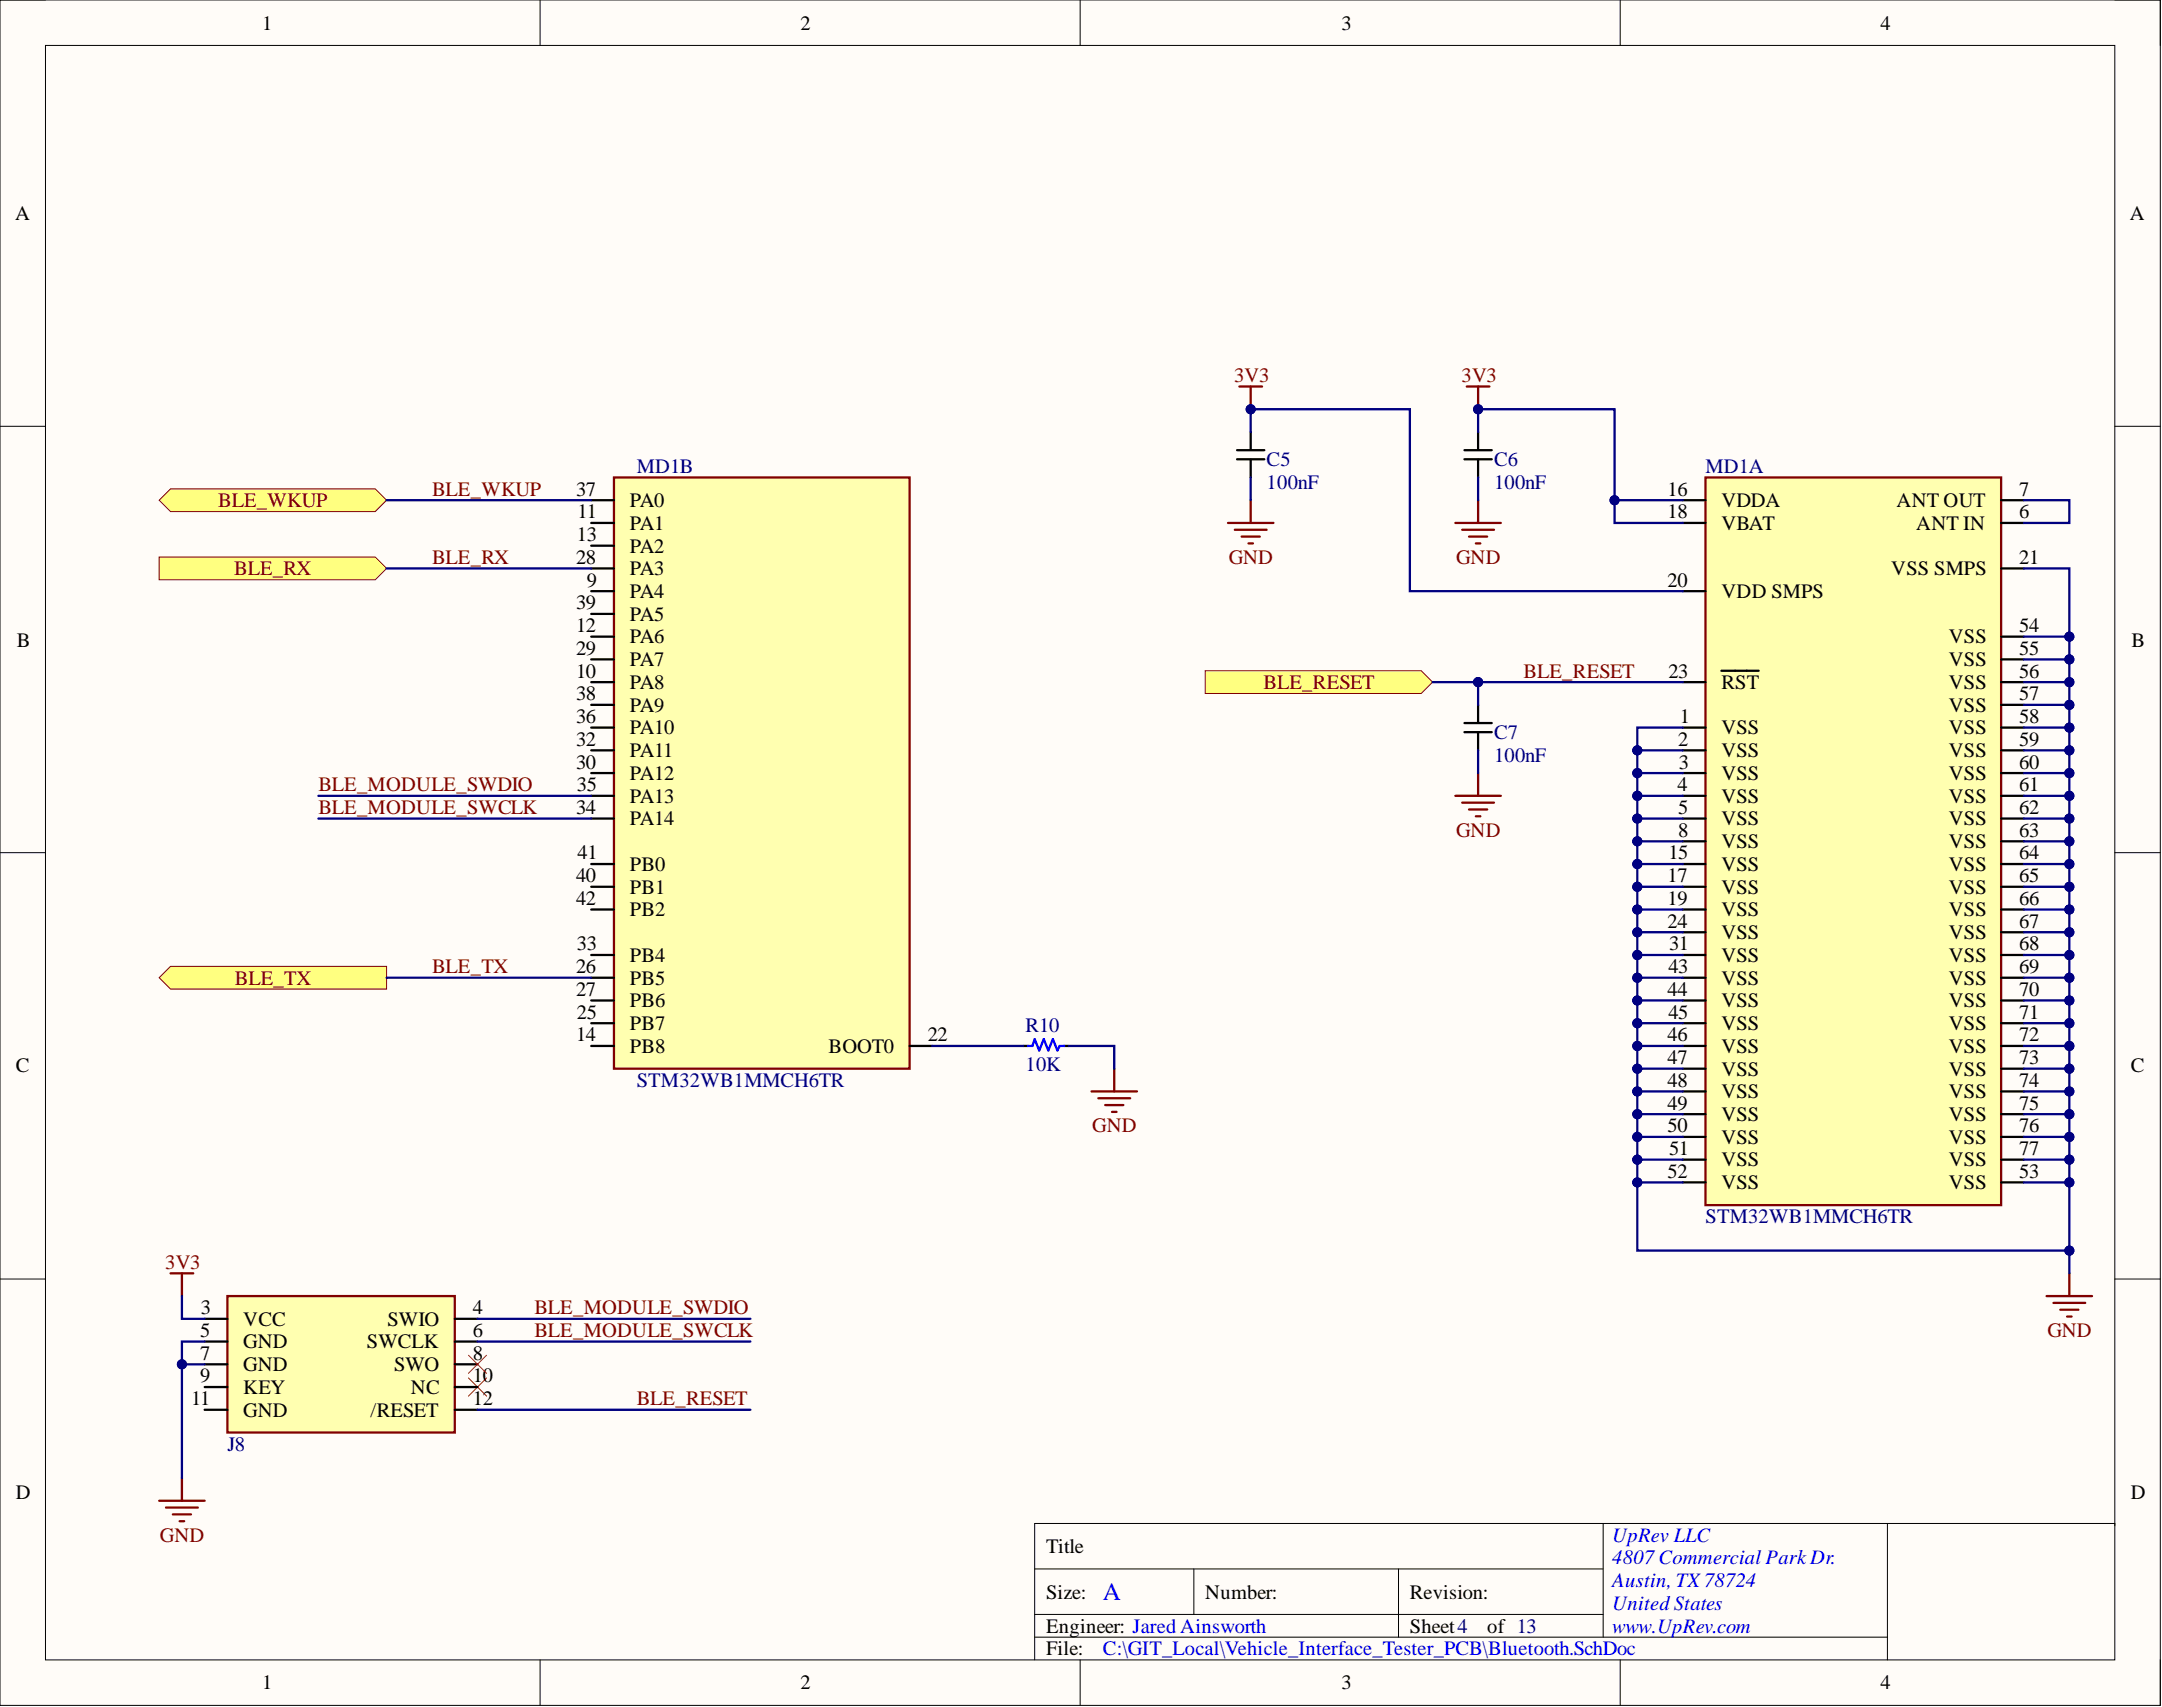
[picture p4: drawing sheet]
<svg xmlns="http://www.w3.org/2000/svg" width="241mm" height="190mm" viewBox="0 0 241 190" stroke-linecap="round" stroke-linejoin="round" font-family="sans-serif">
<defs><g id="words">
<text font-size="2.8" fill="#00f" x="123.1" y="178.6">A</text>
<g font-size="2.3">
<text x="29.3" y="3.3">1</text>
<text x="89.3" y="3.3">2</text>
<text x="149.7" y="3.3">3</text>
<text x="209.9" y="3.3">4</text>
<text x="1.7" y="24.5">A</text>
<text x="237.7" y="24.5">A</text>
<text x="64.3" y="55.3">37</text>
<text x="64.5" y="57.9">11</text>
<text x="70.3" y="56.6">PA0</text>
<text x="70.3" y="59.1">PA1</text>
<text x="186.1" y="55.3">16</text>
<text x="186.1" y="57.9">18</text>
<text x="192.1" y="56.6">VDDA</text>
<text x="192.1" y="59.1">VBAT</text>
<text x="211.7" y="56.6">ANT OUT</text>
<text x="213.9" y="59.1">ANT IN</text>
<text x="225.4" y="57.9">6</text>
<text x="225.4" y="55.3">7</text>
<text x="64.3" y="62.9">28</text>
<text x="64.4" y="60.4">13</text>
<text x="65.5" y="65.5">9</text>
<text x="70.3" y="61.7">PA2</text>
<text x="70.3" y="64.2">PA3</text>
<text x="186.1" y="65.5">20</text>
<text x="211.1" y="64.2">VSS SMPS</text>
<text x="225.4" y="62.9">21</text>
<text x="64.3" y="68">39</text>
<text x="64.3" y="70.5">12</text>
<text x="70.3" y="66.7">PA4</text>
<text x="70.3" y="69.3">PA5</text>
<text x="70.3" y="71.8">PA6</text>
<text x="192.1" y="66.7">VDD SMPS</text>
<text x="217.5" y="71.8">VSS</text>
<text x="225.4" y="70.5">54</text>
<text x="1.9" y="72.1">B</text>
<text x="64.3" y="73.1">29</text>
<text x="64.3" y="75.6">10</text>
<text x="70.3" y="74.3">PA7</text>
<text x="70.3" y="76.9">PA8</text>
<text x="186.2" y="75.6">23</text>
<text x="192.1" y="76.9">RST</text>
<text x="217.5" y="74.3">VSS</text>
<text x="217.5" y="76.9">VSS</text>
<text x="225.4" y="73.1">55</text>
<text x="225.4" y="75.6">56</text>
<text x="237.9" y="72.1">B</text>
<text x="64.3" y="78.2">38</text>
<text x="64.3" y="80.7">36</text>
<text x="64.3" y="83.2">32</text>
<text x="70.3" y="79.4">PA9</text>
<text x="70.3" y="82">PA10</text>
<text x="187.3" y="83.2">2</text>
<text x="187.5" y="80.7">1</text>
<text x="192.1" y="82">VSS</text>
<text x="217.5" y="79.4">VSS</text>
<text x="217.5" y="82">VSS</text>
<text x="225.4" y="78.2">57</text>
<text x="225.4" y="80.7">58</text>
<text x="225.4" y="83.2">59</text>
<text x="64.3" y="85.8">30</text>
<text x="64.4" y="88.3">35</text>
<text x="70.3" y="84.5">PA11</text>
<text x="70.3" y="87">PA12</text>
<text x="70.3" y="89.6">PA13</text>
<text x="187.2" y="88.3">4</text>
<text x="187.4" y="85.8">3</text>
<text x="192.1" y="84.5">VSS</text>
<text x="192.1" y="87">VSS</text>
<text x="192.1" y="89.6">VSS</text>
<text x="217.5" y="84.5">VSS</text>
<text x="217.5" y="87">VSS</text>
<text x="217.5" y="89.6">VSS</text>
<text x="225.4" y="85.8">60</text>
<text x="225.4" y="88.3">61</text>
<text x="64.3" y="90.8">34</text>
<text x="64.5" y="95.9">41</text>
<text x="70.3" y="92.1">PA14</text>
<text x="186.2" y="95.9">15</text>
<text x="187.3" y="90.8">5</text>
<text x="187.3" y="93.4">8</text>
<text x="192.1" y="92.1">VSS</text>
<text x="192.1" y="94.6">VSS</text>
<text x="217.5" y="92.1">VSS</text>
<text x="217.5" y="94.6">VSS</text>
<text x="225.4" y="90.8">62</text>
<text x="225.4" y="93.4">63</text>
<text x="225.4" y="95.9">64</text>
<text x="64.3" y="98.5">40</text>
<text x="64.3" y="101">42</text>
<text x="70.3" y="99.7">PB1</text>
<text x="70.3" y="97.2">PB0</text>
<text x="186.1" y="98.5">17</text>
<text x="186.1" y="101">19</text>
<text x="192.1" y="97.2">VSS</text>
<text x="192.1" y="99.7">VSS</text>
<text x="217.5" y="97.2">VSS</text>
<text x="217.5" y="99.7">VSS</text>
<text x="225.4" y="98.5">65</text>
<text x="225.4" y="101">66</text>
<text x="64.4" y="106.1">33</text>
<text x="70.3" y="102.3">PB2</text>
<text x="70.3" y="107.3">PB4</text>
<text x="186.1" y="103.5">24</text>
<text x="186.3" y="106.1">31</text>
<text x="192.1" y="102.3">VSS</text>
<text x="192.1" y="104.8">VSS</text>
<text x="192.1" y="107.3">VSS</text>
<text x="217.5" y="102.3">VSS</text>
<text x="217.5" y="104.8">VSS</text>
<text x="217.5" y="107.3">VSS</text>
<text x="225.4" y="103.5">67</text>
<text x="225.4" y="106.1">68</text>
<text x="64.3" y="108.6">26</text>
<text x="64.3" y="111.1">27</text>
<text x="64.4" y="113.7">25</text>
<text x="70.3" y="109.9">PB5</text>
<text x="70.3" y="112.4">PB6</text>
<text x="186.1" y="111.1">44</text>
<text x="186.2" y="108.6">43</text>
<text x="186.2" y="113.7">45</text>
<text x="192.1" y="109.9">VSS</text>
<text x="192.1" y="112.4">VSS</text>
<text x="217.5" y="109.9">VSS</text>
<text x="217.5" y="112.4">VSS</text>
<text x="225.4" y="108.6">69</text>
<text x="225.4" y="111.1">70</text>
<text x="225.4" y="113.7">71</text>
<text x="1.8" y="119.7">C</text>
<text x="64.3" y="116.2">14</text>
<text x="70.3" y="115">PB7</text>
<text x="70.3" y="117.5">PB8</text>
<text x="92.5" y="117.5">BOOT0</text>
<text x="103.6" y="116.2">22</text>
<text x="186.1" y="116.2">46</text>
<text x="186.1" y="118.8">47</text>
<text x="192.1" y="115">VSS</text>
<text x="192.1" y="117.5">VSS</text>
<text x="217.5" y="115">VSS</text>
<text x="217.5" y="117.5">VSS</text>
<text x="225.4" y="116.2">72</text>
<text x="225.4" y="118.8">73</text>
<text x="237.8" y="119.7">C</text>
<text x="186.1" y="121.3">48</text>
<text x="186.1" y="123.8">49</text>
<text x="192.1" y="120">VSS</text>
<text x="192.1" y="122.6">VSS</text>
<text x="192.1" y="125.1">VSS</text>
<text x="217.5" y="120">VSS</text>
<text x="217.5" y="122.6">VSS</text>
<text x="217.5" y="125.1">VSS</text>
<text x="225.4" y="121.3">74</text>
<text x="225.4" y="123.8">75</text>
<text x="186.1" y="126.4">50</text>
<text x="186.1" y="131.4">52</text>
<text x="186.3" y="128.9">51</text>
<text x="192.1" y="127.6">VSS</text>
<text x="192.1" y="130.2">VSS</text>
<text x="217.5" y="127.6">VSS</text>
<text x="217.5" y="130.2">VSS</text>
<text x="225.4" y="131.4">53</text>
<text x="225.4" y="126.4">76</text>
<text x="225.4" y="128.9">77</text>
<text x="192.1" y="132.7">VSS</text>
<text x="217.5" y="132.7">VSS</text>
<text x="22.3" y="149.2">5</text>
<text x="22.4" y="146.7">3</text>
<text x="27.2" y="147.9">VCC</text>
<text x="43.2" y="147.9">SWIO</text>
<text x="52.8" y="146.7">4</text>
<text x="52.8" y="149.2">6</text>
<text x="22.3" y="151.7">7</text>
<text x="22.3" y="154.3">9</text>
<text x="27.2" y="150.5">GND</text>
<text x="27.2" y="153">GND</text>
<text x="27.2" y="155.6">KEY</text>
<text x="40.9" y="150.5">SWCLK</text>
<text x="44" y="153">SWO</text>
<text x="45.9" y="155.6">NC</text>
<text x="52.8" y="151.7">8</text>
<text x="52.8" y="154.3">10</text>
<text x="21.3" y="156.8">11</text>
<text x="27.2" y="158.1">GND</text>
<text x="41.4" y="158.1">/RESET</text>
<text x="52.8" y="156.8">12</text>
<text x="1.8" y="167.3">D</text>
<text x="237.8" y="167.3">D</text>
<text x="116.7" y="173.3">Title</text>
<text x="116.7" y="178.4">Size:</text>
<text x="134.5" y="178.4">Number:</text>
<text x="157.4" y="178.4">Revision:</text>
<text x="116.7" y="184.7">File:</text>
<text x="116.7" y="182.2">Engineer: Jared Ainsworth</text>
<text x="157.4" y="182.2">Sheet4</text>
<text x="166" y="182.2">of 13</text>
<text x="29.3" y="188.5">1</text>
<text x="89.3" y="188.5">2</text>
<text x="149.7" y="188.5">3</text>
<text x="209.9" y="188.5">4</text>
</g>
<g font-size="2.3" fill="#800000">
<text x="137.7" y="42.6">3V3</text>
<text x="163.1" y="42.6">3V3</text>
<text x="24.4" y="56.6">BLE_WKUP</text>
<text x="48.2" y="55.3">BLE_WKUP</text>
<text x="26.1" y="64.2">BLE_RX</text>
<text x="48.2" y="62.9">BLE_RX</text>
<text x="137.1" y="62.9">GND</text>
<text x="162.5" y="62.9">GND</text>
<text x="141" y="76.9">BLE_RESET</text>
<text x="170" y="75.6">BLE_RESET</text>
<text x="35.5" y="88.3">BLE_MODULE_SWDIO</text>
<text x="35.5" y="90.8">BLE_MODULE_SWCLK</text>
<text x="162.5" y="93.4">GND</text>
<text x="26.2" y="109.9">BLE_TX</text>
<text x="48.2" y="108.6">BLE_TX</text>
<text x="121.9" y="126.4">GND</text>
<text x="18.4" y="141.6">3V3</text>
<text x="59.6" y="149.2">BLE_MODULE_SWCLK</text>
<text x="59.6" y="146.7">BLE_MODULE_SWDIO</text>
<text x="228.5" y="149.2">GND</text>
<text x="71.1" y="156.8">BLE_RESET</text>
<text x="17.9" y="172">GND</text>
</g>
<g font-size="2.3" fill="#000080">
<text x="71.1" y="52.8">MD1B</text>
<text x="141.4" y="52">C5</text>
<text x="166.7" y="52">C6</text>
<text x="190.3" y="52.8">MD1A</text>
<text x="141.4" y="54.6">100nF</text>
<text x="166.7" y="54.6">100nF</text>
<text x="166.7" y="82.5">C7</text>
<text x="166.7" y="85">100nF</text>
<text x="114.5" y="119.5">10K</text>
<text x="114.5" y="115.2">R10</text>
<text x="71.1" y="121.3">STM32WB1MMCH6TR</text>
<text x="190.3" y="136.5">STM32WB1MMCH6TR</text>
<text x="25.4" y="161.9">J8</text>
</g>
<g font-size="2.3" fill="#00f">
<text x="179.9" y="172">UpRev LLC</text>
<text x="179.9" y="174.6">4807Commercial ParkDr.</text>
<text x="179.9" y="177.1">Austin, TX78724</text>
<text x="179.9" y="179.7">UnitedStates</text>
<text x="123.1" y="184.7">C:\GIT_Local\Vehicle_Interface_Tester_PCB\Bluetooth.SchDoc</text>
<text x="179.9" y="182.2">www.UpRev.com</text>
</g>
</g></defs>
<path d="M0 0h241.1v190.3h-241.1z" fill-rule="evenodd" fill="#fffcf8"/>
<path d="M0 0h241.1v190.3h-241.1z" fill="none" stroke="#000" stroke-width=".11"/>
<path d="M5.1 5.1h230.9v180.1h-230.9z" fill-rule="evenodd" fill="#fffcf8"/>
<g fill="none" stroke="#000" stroke-width=".11">
<path d="M0 0h5.1M60.3 0v5.1M120.6 0v5.1M180.8 0v5.1M236 0h5.1v5.1M5.1 5.1h230.9v180.1h-230.9zM0 47.6h5.1M236 47.6h5.1M0 95.2h5.1M236 95.2h5.1M0 142.7h5.1M236 142.7h5.1"/>
<path d="M115.5 175.1h63.4M133.2 175.1v5.1M156.1 175.1v7.6M178.9 170v12.7M210.7 170v15.2M236 170.3v-.3h-120.5v15.2M60.3 185.2v5.1M115.5 182.7h95.2M115.5 180.2h63.4M120.6 185.2v5.1M180.8 185.2v5.1M241.1 185.2v5.1"/>
</g>
<g fill="none" stroke="#800000" stroke-width=".25">
<path d="M137.1 58.4h5M137.8 59.1h3.6M138.6 59.9h2M139.6 55.8v2.6M162.4 58.4h5.1M163.2 59.1h3.5M164 59.9h2M165 55.8v2.6M139.3 60.6h.5M164.7 60.6h.5M162.4 88.8h5.1M163.2 89.6h3.5"/>
<path d="M164 90.3h2M164.7 91.1h.5M165 86.3v2.5"/>
</g>
<path d="M134.5 74.9h24.1l1.3 1.2-1.3 1.3h-24.1z" fill-rule="evenodd" fill="#ffff80"/>
<path d="M134.5 74.9h24.1l1.3 1.2-1.3 1.3h-24.1z" fill="none" stroke="#800000" stroke-width=".11"/>
<path d="M124.4 119.3v2.5M121.8 121.8h5.1M122.6 122.6h3.5M123.3 123.3h2.1M124.1 124.1h.5" fill="none" stroke="#800000" stroke-width=".25"/>
<path d="M17.8 109.1l1.2-1.3h24.1v2.6h-24.1z" fill-rule="evenodd" fill="#ffff80"/>
<path d="M17.8 109.1l1.2-1.3h24.1v2.6h-24.1z" fill="none" stroke="#800000" stroke-width=".11"/>
<path d="M17.8 62.2h24.1l1.2 1.2-1.2 1.3h-24.1z" fill-rule="evenodd" fill="#ffff80"/>
<path d="M17.8 62.2h24.1l1.2 1.2-1.2 1.3h-24.1z" fill="none" stroke="#800000" stroke-width=".11"/>
<path d="M17.8 55.8l1.2-1.2h22.9l1.2 1.2-1.2 1.3h-22.9z" fill-rule="evenodd" fill="#ffff80"/>
<path d="M17.8 55.8l1.2-1.2h22.9l1.2 1.2-1.2 1.3h-22.9z" fill="none" stroke="#800000" stroke-width=".11"/>
<path d="M138.3 43.1h2.6M139.6 43.1v2.6M19 142.1h2.6M20.3 142.1v2.5M17.8 167.5h5M18.5 168.2h3.6M19.3 169h2M20.1 169.8h.5M20.3 164.9v2.6" fill="none" stroke="#800000" stroke-width=".25"/>
<circle cx="139.6" cy="45.7" r=".51" fill="#000080"/>
<circle cx="139.6" cy="45.7" r=".51" fill="none" stroke="#000080" stroke-width=".11"/>
<path d="M163.7 43.1h2.5M165 43.1v2.6" fill="none" stroke="#800000" stroke-width=".25"/>
<circle cx="165" cy="45.7" r=".51" fill="#000080"/>
<circle cx="165" cy="45.7" r=".51" fill="none" stroke="#000080" stroke-width=".11"/>
<path d="M52.3 153.8l2 2M54.3 153.8l-2 2" fill="none" stroke="#f00" stroke-width=".11"/>
<path d="M190.3 53.3h33v81.2h-33z" fill-rule="evenodd" fill="#ffffb0"/>
<path d="M190.3 53.3h33v81.2h-33z" fill="none" stroke="#800000" stroke-width=".25"/>
<g fill="none" stroke="#000" stroke-width=".25">
<path d="M187.8 55.8h2.5M187.8 58.4h2.5M223.3 55.8h2.6M223.3 58.4h2.6M187.8 66h2.5M187.8 76.1h2.5M192.1 74.9h4.2M223.3 76.1h2.6M223.3 63.4h2.6M223.3 71h2.6M223.3 73.6h2.6M223.3 78.7h2.6"/>
<path d="M187.8 81.2h2.5M187.8 83.7h2.5M187.8 86.3h2.5M187.8 88.8h2.5M187.8 96.4h2.5M187.8 99h2.5M187.8 91.4h2.5M187.8 93.9h2.5M223.3 81.2h2.6M223.3 83.7h2.6M223.3 86.3h2.6M223.3 88.8h2.6"/>
<path d="M223.3 96.4h2.6M223.3 99h2.6M223.3 91.4h2.6M223.3 93.9h2.6M187.8 101.5h2.5M187.8 104h2.5M187.8 106.6h2.5M187.8 109.1h2.5M187.8 111.7h2.5M187.8 114.2h2.5M187.8 116.7h2.5M187.8 119.3h2.5"/>
<path d="M223.3 101.5h2.6M223.3 104h2.6M223.3 106.6h2.6M223.3 109.1h2.6M223.3 111.7h2.6M223.3 114.2h2.6M223.3 116.7h2.6M223.3 119.3h2.6M187.8 121.8h2.5M187.8 124.3h2.5M187.8 126.9h2.5M187.8 129.4h2.5"/>
<path d="M187.8 132h2.5M223.3 121.8h2.6M223.3 124.3h2.6M223.3 126.9h2.6M223.3 129.4h2.6M223.3 132h2.6"/>
</g>
<path d="M68.5 53.3h33v66h-33z" fill-rule="evenodd" fill="#ffffb0"/>
<path d="M68.5 53.3h33v66h-33zM228.4 144.6h5.1M229.2 145.4h3.5M229.9 146.2h2.1M230.7 146.9h.5M231 142.1v2.5" fill="none" stroke="#800000" stroke-width=".25"/>
<g fill="none" stroke="#000" stroke-width=".25">
<path d="M66 55.8h2.5M66 58.4h2.5M138.1 50.2h3M138.1 51.3h3M139.6 48.2v2M139.6 51.3v2M163.4 50.2h3.1M163.4 51.3h3.1M165 48.2v2M165 51.3v2M66 60.9h2.5M66 63.4h2.5"/>
<path d="M66 66h2.5M66 68.5h2.5M66 71h2.5M66 73.6h2.5M66 76.1h2.5M66 78.7h2.5M165 78.7v2M66 81.2h2.5M66 83.7h2.5M66 86.3h2.5M66 88.8h2.5M66 91.4h2.5"/>
<path d="M66 99h2.5M66 96.4h2.5M163.4 80.7h3.1M163.4 81.7h3.1M165 81.7v2M66 101.5h2.5M66 106.6h2.5M66 109.1h2.5M66 111.7h2.5M66 114.2h2.5M66 116.7h2.5M101.5 116.7h2.6"/>
<path d="M114.2 116.7h.5M118.8 116.7h.5"/>
</g>
<path d="M114.7 116.7h.5l.3-.7 .5 1.2 .5-1.2 .5 1.2 .5-1.2 .5 1.2 .3-.5h.5" fill="none" stroke="#00f" stroke-width=".25"/>
<path d="M25.4 144.6h25.4v15.3h-25.4z" fill-rule="evenodd" fill="#ffffb0"/>
<path d="M25.4 144.6h25.4v15.3h-25.4z" fill="none" stroke="#800000" stroke-width=".25"/>
<path d="M22.8 147.2h2.6M22.8 149.7h2.6M22.8 152.3h2.6M22.8 154.8h2.6M22.8 157.3h2.6M50.8 147.2h2.5M50.8 149.7h2.5M50.8 152.3h2.5M50.8 154.8h2.5M50.8 157.3h2.5" fill="none" stroke="#000" stroke-width=".25"/>
<path d="M52.3 151.2l2 2.1M54.3 151.2l-2 2.1" fill="none" stroke="#f00" stroke-width=".11"/>
<path d="M180.2 55.8h7.6" fill="none" stroke="#000080" stroke-width=".25"/>
<circle cx="180.2" cy="55.8" r=".51" fill="#000080"/>
<circle cx="180.2" cy="55.8" r=".51" fill="none" stroke="#000080" stroke-width=".11"/>
<path d="M139.6 48.2v-2.5h17.8v20.3h30.4" fill="none" stroke="#000080" stroke-width=".25"/>
<circle cx="139.6" cy="45.7" r=".51" fill="#000080"/>
<circle cx="139.6" cy="45.7" r=".51" fill="none" stroke="#000080" stroke-width=".11"/>
<path d="M165 48.2v-2.5h15.2v12.7h7.6" fill="none" stroke="#000080" stroke-width=".25"/>
<circle cx="180.2" cy="55.8" r=".51" fill="#000080"/>
<circle cx="180.2" cy="55.8" r=".51" fill="none" stroke="#000080" stroke-width=".11"/>
<circle cx="165" cy="45.7" r=".51" fill="#000080"/>
<circle cx="165" cy="45.7" r=".51" fill="none" stroke="#000080" stroke-width=".11"/>
<path d="M159.9 76.1h27.9" fill="none" stroke="#000080" stroke-width=".25"/>
<circle cx="165" cy="76.1" r=".51" fill="#000080"/>
<circle cx="165" cy="76.1" r=".51" fill="none" stroke="#000080" stroke-width=".11"/>
<path d="M43.1 55.8h22.9M43.1 63.4h22.9M35.5 88.8h30.5M35.5 91.4h30.5M43.1 109.1h22.9M104.1 116.7h10.1M22.8 152.3h-2.5v12.6" fill="none" stroke="#000080" stroke-width=".25"/>
<circle cx="20.3" cy="152.3" r=".51" fill="#000080"/>
<circle cx="20.3" cy="152.3" r=".51" fill="none" stroke="#000080" stroke-width=".11"/>
<path d="M225.9 55.8h5.1v2.6h-5.1M225.9 129.4h5.1M20.3 144.6v2.6h2.5M53.3 149.7h30.5M53.3 147.2h30.5M53.3 157.3h30.5" fill="none" stroke="#000080" stroke-width=".25"/>
<circle cx="231" cy="129.4" r=".51" fill="#000080"/>
<circle cx="231" cy="129.4" r=".51" fill="none" stroke="#000080" stroke-width=".11"/>
<path d="M225.9 126.9h5.1" fill="none" stroke="#000080" stroke-width=".25"/>
<circle cx="231" cy="126.9" r=".51" fill="#000080"/>
<circle cx="231" cy="126.9" r=".51" fill="none" stroke="#000080" stroke-width=".11"/>
<path d="M225.9 124.3h5.1" fill="none" stroke="#000080" stroke-width=".25"/>
<circle cx="231" cy="124.3" r=".51" fill="#000080"/>
<circle cx="231" cy="124.3" r=".51" fill="none" stroke="#000080" stroke-width=".11"/>
<path d="M225.9 121.8h5.1" fill="none" stroke="#000080" stroke-width=".25"/>
<circle cx="231" cy="121.8" r=".51" fill="#000080"/>
<circle cx="231" cy="121.8" r=".51" fill="none" stroke="#000080" stroke-width=".11"/>
<path d="M225.9 119.3h5.1" fill="none" stroke="#000080" stroke-width=".25"/>
<circle cx="231" cy="119.3" r=".51" fill="#000080"/>
<circle cx="231" cy="119.3" r=".51" fill="none" stroke="#000080" stroke-width=".11"/>
<path d="M225.9 116.7h5.1" fill="none" stroke="#000080" stroke-width=".25"/>
<circle cx="231" cy="116.7" r=".51" fill="#000080"/>
<circle cx="231" cy="116.7" r=".51" fill="none" stroke="#000080" stroke-width=".11"/>
<path d="M225.9 114.2h5.1" fill="none" stroke="#000080" stroke-width=".25"/>
<circle cx="231" cy="114.2" r=".51" fill="#000080"/>
<circle cx="231" cy="114.2" r=".51" fill="none" stroke="#000080" stroke-width=".11"/>
<path d="M225.9 111.7h5.1" fill="none" stroke="#000080" stroke-width=".25"/>
<circle cx="231" cy="111.7" r=".51" fill="#000080"/>
<circle cx="231" cy="111.7" r=".51" fill="none" stroke="#000080" stroke-width=".11"/>
<path d="M225.9 109.1h5.1" fill="none" stroke="#000080" stroke-width=".25"/>
<circle cx="231" cy="109.1" r=".51" fill="#000080"/>
<circle cx="231" cy="109.1" r=".51" fill="none" stroke="#000080" stroke-width=".11"/>
<path d="M225.9 106.6h5.1" fill="none" stroke="#000080" stroke-width=".25"/>
<circle cx="231" cy="106.6" r=".51" fill="#000080"/>
<circle cx="231" cy="106.6" r=".51" fill="none" stroke="#000080" stroke-width=".11"/>
<path d="M225.9 104h5.1" fill="none" stroke="#000080" stroke-width=".25"/>
<circle cx="231" cy="104" r=".51" fill="#000080"/>
<circle cx="231" cy="104" r=".51" fill="none" stroke="#000080" stroke-width=".11"/>
<path d="M225.9 101.5h5.1" fill="none" stroke="#000080" stroke-width=".25"/>
<circle cx="231" cy="101.5" r=".51" fill="#000080"/>
<circle cx="231" cy="101.5" r=".51" fill="none" stroke="#000080" stroke-width=".11"/>
<path d="M225.9 99h5.1" fill="none" stroke="#000080" stroke-width=".25"/>
<circle cx="231" cy="99" r=".51" fill="#000080"/>
<circle cx="231" cy="99" r=".51" fill="none" stroke="#000080" stroke-width=".11"/>
<path d="M225.9 96.4h5.1" fill="none" stroke="#000080" stroke-width=".25"/>
<circle cx="231" cy="96.4" r=".51" fill="#000080"/>
<circle cx="231" cy="96.4" r=".51" fill="none" stroke="#000080" stroke-width=".11"/>
<path d="M225.9 93.9h5.1" fill="none" stroke="#000080" stroke-width=".25"/>
<circle cx="231" cy="93.9" r=".51" fill="#000080"/>
<circle cx="231" cy="93.9" r=".51" fill="none" stroke="#000080" stroke-width=".11"/>
<path d="M225.9 91.4h5.1" fill="none" stroke="#000080" stroke-width=".25"/>
<circle cx="231" cy="91.4" r=".51" fill="#000080"/>
<circle cx="231" cy="91.4" r=".51" fill="none" stroke="#000080" stroke-width=".11"/>
<path d="M225.9 88.8h5.1" fill="none" stroke="#000080" stroke-width=".25"/>
<circle cx="231" cy="88.8" r=".51" fill="#000080"/>
<circle cx="231" cy="88.8" r=".51" fill="none" stroke="#000080" stroke-width=".11"/>
<path d="M225.9 86.3h5.1" fill="none" stroke="#000080" stroke-width=".25"/>
<circle cx="231" cy="86.3" r=".51" fill="#000080"/>
<circle cx="231" cy="86.3" r=".51" fill="none" stroke="#000080" stroke-width=".11"/>
<path d="M225.9 83.7h5.1" fill="none" stroke="#000080" stroke-width=".25"/>
<circle cx="231" cy="83.7" r=".51" fill="#000080"/>
<circle cx="231" cy="83.7" r=".51" fill="none" stroke="#000080" stroke-width=".11"/>
<path d="M225.9 81.2h5.1" fill="none" stroke="#000080" stroke-width=".25"/>
<circle cx="231" cy="81.2" r=".51" fill="#000080"/>
<circle cx="231" cy="81.2" r=".51" fill="none" stroke="#000080" stroke-width=".11"/>
<path d="M225.9 78.7h5.1" fill="none" stroke="#000080" stroke-width=".25"/>
<circle cx="231" cy="78.7" r=".51" fill="#000080"/>
<circle cx="231" cy="78.7" r=".51" fill="none" stroke="#000080" stroke-width=".11"/>
<path d="M225.9 76.1h5.1" fill="none" stroke="#000080" stroke-width=".25"/>
<circle cx="231" cy="76.1" r=".51" fill="#000080"/>
<circle cx="231" cy="76.1" r=".51" fill="none" stroke="#000080" stroke-width=".11"/>
<path d="M225.9 73.6h5.1" fill="none" stroke="#000080" stroke-width=".25"/>
<circle cx="231" cy="73.6" r=".51" fill="#000080"/>
<circle cx="231" cy="73.6" r=".51" fill="none" stroke="#000080" stroke-width=".11"/>
<path d="M182.7 83.7h5.1" fill="none" stroke="#000080" stroke-width=".25"/>
<circle cx="182.7" cy="83.7" r=".51" fill="#000080"/>
<circle cx="182.7" cy="83.7" r=".51" fill="none" stroke="#000080" stroke-width=".11"/>
<path d="M182.7 86.3h5.1" fill="none" stroke="#000080" stroke-width=".25"/>
<circle cx="182.7" cy="86.3" r=".51" fill="#000080"/>
<circle cx="182.7" cy="86.3" r=".51" fill="none" stroke="#000080" stroke-width=".11"/>
<path d="M182.7 88.8h5.1" fill="none" stroke="#000080" stroke-width=".25"/>
<circle cx="182.7" cy="88.8" r=".51" fill="#000080"/>
<circle cx="182.7" cy="88.8" r=".51" fill="none" stroke="#000080" stroke-width=".11"/>
<path d="M182.7 91.4h5.1" fill="none" stroke="#000080" stroke-width=".25"/>
<circle cx="182.7" cy="91.4" r=".51" fill="#000080"/>
<circle cx="182.7" cy="91.4" r=".51" fill="none" stroke="#000080" stroke-width=".11"/>
<path d="M182.7 93.9h5.1" fill="none" stroke="#000080" stroke-width=".25"/>
<circle cx="182.7" cy="93.9" r=".51" fill="#000080"/>
<circle cx="182.7" cy="93.9" r=".51" fill="none" stroke="#000080" stroke-width=".11"/>
<path d="M182.7 96.4h5.1" fill="none" stroke="#000080" stroke-width=".25"/>
<circle cx="182.7" cy="96.4" r=".51" fill="#000080"/>
<circle cx="182.7" cy="96.4" r=".51" fill="none" stroke="#000080" stroke-width=".11"/>
<path d="M182.7 99h5.1" fill="none" stroke="#000080" stroke-width=".25"/>
<circle cx="182.7" cy="99" r=".51" fill="#000080"/>
<circle cx="182.7" cy="99" r=".51" fill="none" stroke="#000080" stroke-width=".11"/>
<path d="M182.7 101.5h5.1" fill="none" stroke="#000080" stroke-width=".25"/>
<circle cx="182.7" cy="101.5" r=".51" fill="#000080"/>
<circle cx="182.7" cy="101.5" r=".51" fill="none" stroke="#000080" stroke-width=".11"/>
<path d="M182.7 104h5.1" fill="none" stroke="#000080" stroke-width=".25"/>
<circle cx="182.7" cy="104" r=".51" fill="#000080"/>
<circle cx="182.7" cy="104" r=".51" fill="none" stroke="#000080" stroke-width=".11"/>
<path d="M182.7 106.6h5.1" fill="none" stroke="#000080" stroke-width=".25"/>
<circle cx="182.7" cy="106.6" r=".51" fill="#000080"/>
<circle cx="182.7" cy="106.6" r=".51" fill="none" stroke="#000080" stroke-width=".11"/>
<path d="M182.7 109.1h5.1" fill="none" stroke="#000080" stroke-width=".25"/>
<circle cx="182.7" cy="109.1" r=".51" fill="#000080"/>
<circle cx="182.7" cy="109.1" r=".51" fill="none" stroke="#000080" stroke-width=".11"/>
<path d="M182.7 111.7h5.1" fill="none" stroke="#000080" stroke-width=".25"/>
<circle cx="182.7" cy="111.7" r=".51" fill="#000080"/>
<circle cx="182.7" cy="111.7" r=".51" fill="none" stroke="#000080" stroke-width=".11"/>
<path d="M182.7 114.2h5.1" fill="none" stroke="#000080" stroke-width=".25"/>
<circle cx="182.7" cy="114.2" r=".51" fill="#000080"/>
<circle cx="182.7" cy="114.2" r=".51" fill="none" stroke="#000080" stroke-width=".11"/>
<path d="M182.7 116.7h5.1" fill="none" stroke="#000080" stroke-width=".25"/>
<circle cx="182.7" cy="116.7" r=".51" fill="#000080"/>
<circle cx="182.7" cy="116.7" r=".51" fill="none" stroke="#000080" stroke-width=".11"/>
<path d="M182.7 119.3h5.1" fill="none" stroke="#000080" stroke-width=".25"/>
<circle cx="182.7" cy="119.3" r=".51" fill="#000080"/>
<circle cx="182.7" cy="119.3" r=".51" fill="none" stroke="#000080" stroke-width=".11"/>
<path d="M182.7 121.8h5.1" fill="none" stroke="#000080" stroke-width=".25"/>
<circle cx="182.7" cy="121.8" r=".51" fill="#000080"/>
<circle cx="182.7" cy="121.8" r=".51" fill="none" stroke="#000080" stroke-width=".11"/>
<path d="M182.7 124.3h5.1" fill="none" stroke="#000080" stroke-width=".25"/>
<circle cx="182.7" cy="124.3" r=".51" fill="#000080"/>
<circle cx="182.7" cy="124.3" r=".51" fill="none" stroke="#000080" stroke-width=".11"/>
<path d="M182.7 126.9h5.1" fill="none" stroke="#000080" stroke-width=".25"/>
<circle cx="182.7" cy="126.9" r=".51" fill="#000080"/>
<circle cx="182.7" cy="126.9" r=".51" fill="none" stroke="#000080" stroke-width=".11"/>
<path d="M182.7 129.4h5.1" fill="none" stroke="#000080" stroke-width=".25"/>
<circle cx="182.7" cy="129.4" r=".51" fill="#000080"/>
<circle cx="182.7" cy="129.4" r=".51" fill="none" stroke="#000080" stroke-width=".11"/>
<path d="M139.6 53.3v2.5M165 53.3v2.5M165 76.1v2.6M165 83.7v2.6" fill="none" stroke="#000080" stroke-width=".25"/>
<circle cx="165" cy="76.1" r=".51" fill="#000080"/>
<circle cx="165" cy="76.1" r=".51" fill="none" stroke="#000080" stroke-width=".11"/>
<path d="M225.9 71h5.1v68.6" fill="none" stroke="#000080" stroke-width=".25"/>
<circle cx="231" cy="139.6" r=".51" fill="#000080"/>
<circle cx="231" cy="139.6" r=".51" fill="none" stroke="#000080" stroke-width=".11"/>
<circle cx="231" cy="132" r=".51" fill="#000080"/>
<circle cx="231" cy="132" r=".51" fill="none" stroke="#000080" stroke-width=".11"/>
<circle cx="231" cy="129.4" r=".51" fill="#000080"/>
<circle cx="231" cy="129.4" r=".51" fill="none" stroke="#000080" stroke-width=".11"/>
<circle cx="231" cy="126.9" r=".51" fill="#000080"/>
<circle cx="231" cy="126.9" r=".51" fill="none" stroke="#000080" stroke-width=".11"/>
<circle cx="231" cy="124.3" r=".51" fill="#000080"/>
<circle cx="231" cy="124.3" r=".51" fill="none" stroke="#000080" stroke-width=".11"/>
<circle cx="231" cy="121.8" r=".51" fill="#000080"/>
<circle cx="231" cy="121.8" r=".51" fill="none" stroke="#000080" stroke-width=".11"/>
<circle cx="231" cy="119.3" r=".51" fill="#000080"/>
<circle cx="231" cy="119.3" r=".51" fill="none" stroke="#000080" stroke-width=".11"/>
<circle cx="231" cy="116.7" r=".51" fill="#000080"/>
<circle cx="231" cy="116.7" r=".51" fill="none" stroke="#000080" stroke-width=".11"/>
<circle cx="231" cy="114.2" r=".51" fill="#000080"/>
<circle cx="231" cy="114.2" r=".51" fill="none" stroke="#000080" stroke-width=".11"/>
<circle cx="231" cy="111.7" r=".51" fill="#000080"/>
<circle cx="231" cy="111.7" r=".51" fill="none" stroke="#000080" stroke-width=".11"/>
<circle cx="231" cy="109.1" r=".51" fill="#000080"/>
<circle cx="231" cy="109.1" r=".51" fill="none" stroke="#000080" stroke-width=".11"/>
<circle cx="231" cy="106.6" r=".51" fill="#000080"/>
<circle cx="231" cy="106.6" r=".51" fill="none" stroke="#000080" stroke-width=".11"/>
<circle cx="231" cy="104" r=".51" fill="#000080"/>
<circle cx="231" cy="104" r=".51" fill="none" stroke="#000080" stroke-width=".11"/>
<circle cx="231" cy="101.5" r=".51" fill="#000080"/>
<circle cx="231" cy="101.5" r=".51" fill="none" stroke="#000080" stroke-width=".11"/>
<circle cx="231" cy="99" r=".51" fill="#000080"/>
<circle cx="231" cy="99" r=".51" fill="none" stroke="#000080" stroke-width=".11"/>
<circle cx="231" cy="96.4" r=".51" fill="#000080"/>
<circle cx="231" cy="96.4" r=".51" fill="none" stroke="#000080" stroke-width=".11"/>
<circle cx="231" cy="93.9" r=".51" fill="#000080"/>
<circle cx="231" cy="93.9" r=".51" fill="none" stroke="#000080" stroke-width=".11"/>
<circle cx="231" cy="91.4" r=".51" fill="#000080"/>
<circle cx="231" cy="91.4" r=".51" fill="none" stroke="#000080" stroke-width=".11"/>
<circle cx="231" cy="88.8" r=".51" fill="#000080"/>
<circle cx="231" cy="88.8" r=".51" fill="none" stroke="#000080" stroke-width=".11"/>
<circle cx="231" cy="86.3" r=".51" fill="#000080"/>
<circle cx="231" cy="86.3" r=".51" fill="none" stroke="#000080" stroke-width=".11"/>
<circle cx="231" cy="83.7" r=".51" fill="#000080"/>
<circle cx="231" cy="83.7" r=".51" fill="none" stroke="#000080" stroke-width=".11"/>
<circle cx="231" cy="81.2" r=".51" fill="#000080"/>
<circle cx="231" cy="81.2" r=".51" fill="none" stroke="#000080" stroke-width=".11"/>
<circle cx="231" cy="78.7" r=".51" fill="#000080"/>
<circle cx="231" cy="78.7" r=".51" fill="none" stroke="#000080" stroke-width=".11"/>
<circle cx="231" cy="76.1" r=".51" fill="#000080"/>
<circle cx="231" cy="76.1" r=".51" fill="none" stroke="#000080" stroke-width=".11"/>
<circle cx="231" cy="73.6" r=".51" fill="#000080"/>
<circle cx="231" cy="73.6" r=".51" fill="none" stroke="#000080" stroke-width=".11"/>
<circle cx="231" cy="71.1" r=".51" fill="#000080"/>
<circle cx="231" cy="71.1" r=".51" fill="none" stroke="#000080" stroke-width=".11"/>
<path d="M187.8 81.2h-5.1v58.4h48.3v2.5" fill="none" stroke="#000080" stroke-width=".25"/>
<circle cx="182.7" cy="83.7" r=".51" fill="#000080"/>
<circle cx="182.7" cy="83.7" r=".51" fill="none" stroke="#000080" stroke-width=".11"/>
<circle cx="182.7" cy="86.3" r=".51" fill="#000080"/>
<circle cx="182.7" cy="86.3" r=".51" fill="none" stroke="#000080" stroke-width=".11"/>
<circle cx="182.7" cy="88.8" r=".51" fill="#000080"/>
<circle cx="182.7" cy="88.8" r=".51" fill="none" stroke="#000080" stroke-width=".11"/>
<circle cx="182.7" cy="91.4" r=".51" fill="#000080"/>
<circle cx="182.7" cy="91.4" r=".51" fill="none" stroke="#000080" stroke-width=".11"/>
<circle cx="182.7" cy="93.9" r=".51" fill="#000080"/>
<circle cx="182.7" cy="93.9" r=".51" fill="none" stroke="#000080" stroke-width=".11"/>
<circle cx="182.7" cy="96.4" r=".51" fill="#000080"/>
<circle cx="182.7" cy="96.4" r=".51" fill="none" stroke="#000080" stroke-width=".11"/>
<circle cx="182.7" cy="99" r=".51" fill="#000080"/>
<circle cx="182.7" cy="99" r=".51" fill="none" stroke="#000080" stroke-width=".11"/>
<circle cx="182.7" cy="101.5" r=".51" fill="#000080"/>
<circle cx="182.7" cy="101.5" r=".51" fill="none" stroke="#000080" stroke-width=".11"/>
<circle cx="182.7" cy="104" r=".51" fill="#000080"/>
<circle cx="182.7" cy="104" r=".51" fill="none" stroke="#000080" stroke-width=".11"/>
<circle cx="182.7" cy="106.6" r=".51" fill="#000080"/>
<circle cx="182.7" cy="106.6" r=".51" fill="none" stroke="#000080" stroke-width=".11"/>
<circle cx="182.7" cy="109.1" r=".51" fill="#000080"/>
<circle cx="182.7" cy="109.1" r=".51" fill="none" stroke="#000080" stroke-width=".11"/>
<circle cx="182.7" cy="111.7" r=".51" fill="#000080"/>
<circle cx="182.7" cy="111.7" r=".51" fill="none" stroke="#000080" stroke-width=".11"/>
<circle cx="182.7" cy="114.2" r=".51" fill="#000080"/>
<circle cx="182.7" cy="114.2" r=".51" fill="none" stroke="#000080" stroke-width=".11"/>
<circle cx="182.7" cy="116.7" r=".51" fill="#000080"/>
<circle cx="182.7" cy="116.7" r=".51" fill="none" stroke="#000080" stroke-width=".11"/>
<circle cx="182.7" cy="119.3" r=".51" fill="#000080"/>
<circle cx="182.7" cy="119.3" r=".51" fill="none" stroke="#000080" stroke-width=".11"/>
<circle cx="182.7" cy="121.8" r=".51" fill="#000080"/>
<circle cx="182.7" cy="121.8" r=".51" fill="none" stroke="#000080" stroke-width=".11"/>
<circle cx="182.7" cy="124.3" r=".51" fill="#000080"/>
<circle cx="182.7" cy="124.3" r=".51" fill="none" stroke="#000080" stroke-width=".11"/>
<circle cx="182.7" cy="126.9" r=".51" fill="#000080"/>
<circle cx="182.7" cy="126.9" r=".51" fill="none" stroke="#000080" stroke-width=".11"/>
<circle cx="182.7" cy="129.4" r=".51" fill="#000080"/>
<circle cx="182.7" cy="129.4" r=".51" fill="none" stroke="#000080" stroke-width=".11"/>
<circle cx="182.7" cy="132" r=".51" fill="#000080"/>
<circle cx="182.7" cy="132" r=".51" fill="none" stroke="#000080" stroke-width=".11"/>
<circle cx="231" cy="139.6" r=".51" fill="#000080"/>
<circle cx="231" cy="139.6" r=".51" fill="none" stroke="#000080" stroke-width=".11"/>
<path d="M182.7 132h5.1" fill="none" stroke="#000080" stroke-width=".25"/>
<circle cx="182.7" cy="132" r=".51" fill="#000080"/>
<circle cx="182.7" cy="132" r=".51" fill="none" stroke="#000080" stroke-width=".11"/>
<path d="M225.9 132h5.1" fill="none" stroke="#000080" stroke-width=".25"/>
<circle cx="231" cy="132" r=".51" fill="#000080"/>
<circle cx="231" cy="132" r=".51" fill="none" stroke="#000080" stroke-width=".11"/>
<path d="M225.9 63.4h5.1v7.6" fill="none" stroke="#000080" stroke-width=".25"/>
<circle cx="231" cy="71.1" r=".51" fill="#000080"/>
<circle cx="231" cy="71.1" r=".51" fill="none" stroke="#000080" stroke-width=".11"/>
<path d="M22.8 149.7h-2.5v2.6" fill="none" stroke="#000080" stroke-width=".25"/>
<circle cx="20.3" cy="152.3" r=".51" fill="#000080"/>
<circle cx="20.3" cy="152.3" r=".51" fill="none" stroke="#000080" stroke-width=".11"/>
<path d="M119.3 116.7h5.1v2.6" fill="none" stroke="#000080" stroke-width=".25"/>
<use href="#words"/>
</svg>
